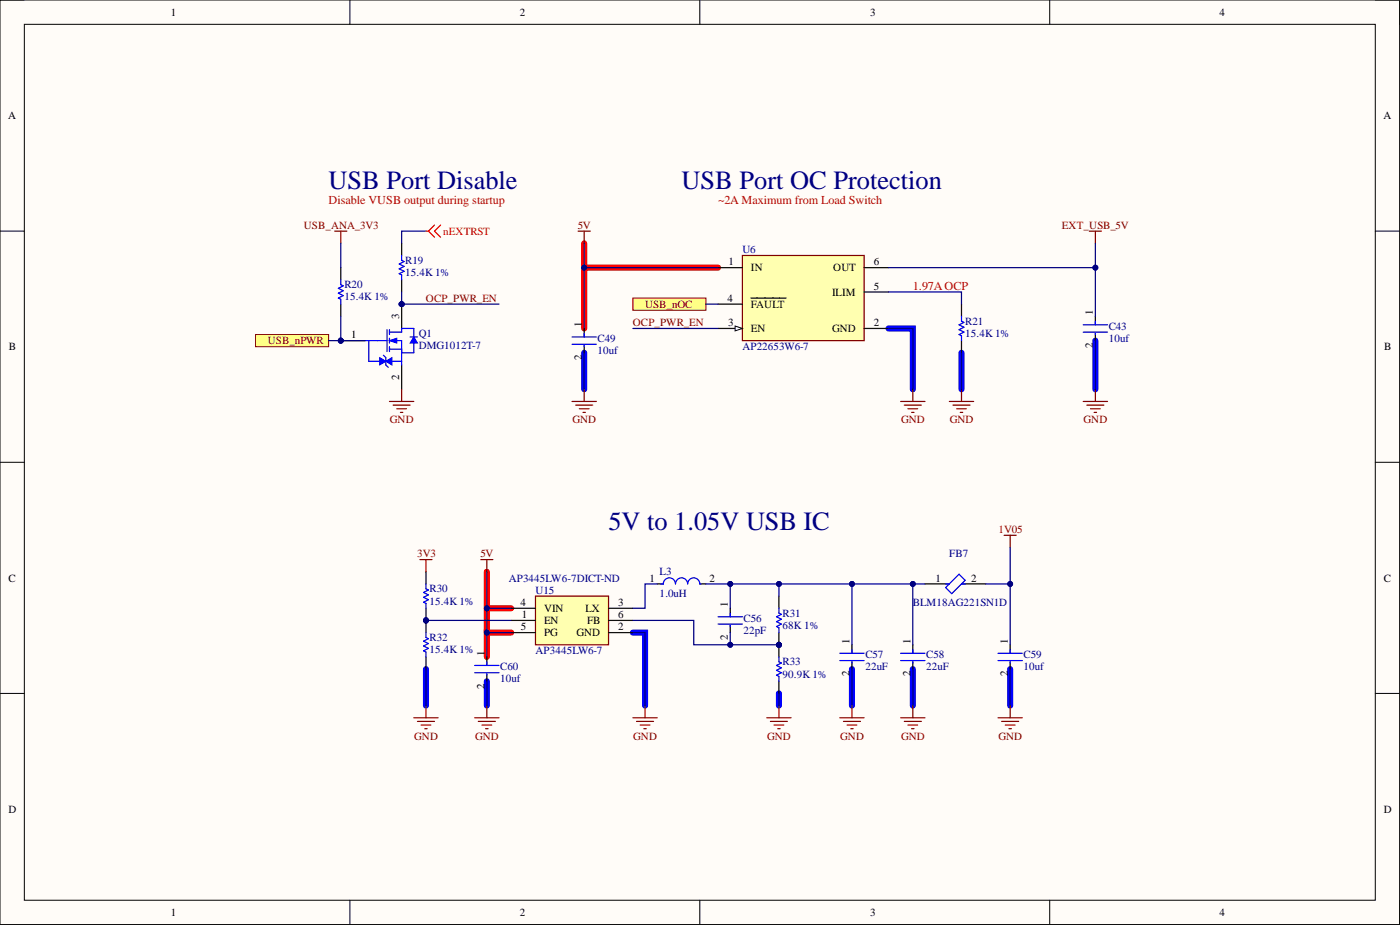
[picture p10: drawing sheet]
<svg xmlns="http://www.w3.org/2000/svg" width="292mm" height="193mm" viewBox="0 0 292 193" stroke-linecap="round" stroke-linejoin="round" font-family="sans-serif">
<defs><g id="words">
<g font-size="5.5" fill="#000080">
<text x="68.6" y="39.4">USB Port Disable</text>
<text x="142.2" y="39.4">USB Port OC Protection</text>
<text x="127" y="110.5">5V to 1.05V USB IC</text>
</g>
<g font-size="2.5" fill="#c00">
<text x="68.6" y="42.6">Disable VUSB output during startup</text>
<text x="149.8" y="42.6">~2A Maximum from Load Switch</text>
<text x="190.5" y="60.4">1.97AOCP</text>
</g>
<g font-size="2.3">
<text x="35.6" y="3.3">1</text>
<text x="108.4" y="3.3">2</text>
<text x="181.6" y="3.3">3</text>
<text x="254.4" y="3.3">4</text>
<text x="1.7" y="24.9">A</text>
<text x="288.6" y="24.9">A</text>
<text x="152" y="55.3">1</text>
<text x="156.7" y="56.6">IN</text>
<text x="173.9" y="56.6">OUT</text>
<text x="182.3" y="55.3">6</text>
<text x="151.8" y="62.9">4</text>
<text x="156.7" y="64.2">FAULT</text>
<text x="173.6" y="61.7">ILIM</text>
<text x="182.3" y="60.4">5</text>
<text x="228" y="65.7" transform="rotate(-90 228 65.7)">1</text>
<text x="73.3" y="70.6">1</text>
<text x="83.3" y="66.5" transform="rotate(-90 83.3 66.5)">3</text>
<text x="121.4" y="68.3" transform="rotate(-90 121.4 68.3)">1</text>
<text x="151.9" y="68">3</text>
<text x="156.7" y="69.3">EN</text>
<text x="173.6" y="69.3">GND</text>
<text x="182.3" y="68">2</text>
<text x="1.9" y="73.1">B</text>
<text x="121.4" y="75.1" transform="rotate(-90 121.4 75.1)">2</text>
<text x="228" y="72.6" transform="rotate(-90 228 72.6)">2</text>
<text x="288.8" y="73.1">B</text>
<text x="83.3" y="79.2" transform="rotate(-90 83.3 79.2)">2</text>
<text x="1.8" y="121.3">C</text>
<text x="135.5" y="121.3">1</text>
<text x="148" y="121.3">2</text>
<text x="195.2" y="121.3">1</text>
<text x="202.6" y="121.3">2</text>
<text x="288.7" y="121.3">C</text>
<text x="108.6" y="126.4">4</text>
<text x="108.7" y="131.5">5</text>
<text x="108.9" y="128.9">1</text>
<text x="113.5" y="130.2">EN</text>
<text x="113.5" y="127.7">VIN</text>
<text x="122.1" y="127.7">LX</text>
<text x="122.5" y="130.2">FB</text>
<text x="129" y="131.5">2</text>
<text x="129" y="126.4">3</text>
<text x="129" y="128.9">6</text>
<text x="151.9" y="126.6" transform="rotate(-90 151.9 126.6)">1</text>
<text x="101.1" y="136.8" transform="rotate(-90 101.1 136.8)">1</text>
<text x="113.5" y="132.7">PG</text>
<text x="120.3" y="132.7">GND</text>
<text x="151.9" y="133.5" transform="rotate(-90 151.9 133.5)">2</text>
<text x="177.2" y="134.3" transform="rotate(-90 177.2 134.3)">1</text>
<text x="189.9" y="134.3" transform="rotate(-90 189.9 134.3)">1</text>
<text x="210.3" y="134.3" transform="rotate(-90 210.3 134.3)">1</text>
<text x="101.1" y="143.6" transform="rotate(-90 101.1 143.6)">2</text>
<text x="177.2" y="141.1" transform="rotate(-90 177.2 141.1)">2</text>
<text x="189.9" y="141.1" transform="rotate(-90 189.9 141.1)">2</text>
<text x="210.3" y="141.1" transform="rotate(-90 210.3 141.1)">2</text>
<text x="1.8" y="169.5">D</text>
<text x="288.7" y="169.5">D</text>
<text x="35.6" y="191.1">1</text>
<text x="108.4" y="191.1">2</text>
<text x="181.6" y="191.1">3</text>
<text x="254.4" y="191.1">4</text>
</g>
<g font-size="2.3" fill="#800000">
<text x="63.4" y="47.7">USB_ANA_3V3</text>
<text x="120.5" y="47.7">5V</text>
<text x="221.5" y="47.7">EXT_USB_5V</text>
<text x="88.9" y="62.9">OCP_PWR_EN</text>
<text x="134.6" y="64.2">USB_nOC</text>
<text x="55.9" y="71.8">USB_nPWR</text>
<text x="132" y="68">OCP_PWR_EN</text>
<text x="81.3" y="88.3">GND</text>
<text x="119.4" y="88.3">GND</text>
<text x="188" y="88.3">GND</text>
<text x="198.2" y="88.3">GND</text>
<text x="226.1" y="88.3">GND</text>
<text x="208.3" y="111.2">1V05</text>
<text x="87" y="116.2">3V3</text>
<text x="100.2" y="116.2">5V</text>
<text x="86.4" y="154.3">GND</text>
<text x="99.1" y="154.3">GND</text>
<text x="132.1" y="154.3">GND</text>
<text x="160.1" y="154.3">GND</text>
<text x="175.3" y="154.3">GND</text>
<text x="188" y="154.3">GND</text>
<text x="208.3" y="154.3">GND</text>
</g>
<text font-size="2.3" fill="#f00" x="92.4" y="49">nEXTRST</text>
<g font-size="2.3" fill="#000080">
<text x="154.9" y="52.8">U6</text>
<text x="84.6" y="55.1">R19</text>
<text x="84.6" y="57.6">15.4K 1%</text>
<text x="71.9" y="60.1">R20</text>
<text x="71.9" y="62.7">15.4K 1%</text>
<text x="87.4" y="70.3">Q1</text>
<text x="124.7" y="71.3">C49</text>
<text x="201.4" y="67.8">R21</text>
<text x="201.4" y="70.3">15.4K 1%</text>
<text x="231.3" y="68.8">C43</text>
<text x="231.3" y="71.3">10uf</text>
<text x="87.4" y="72.8">DMG1012T-7</text>
<text x="124.7" y="73.9">10uf</text>
<text x="154.9" y="73.1">AP22653W6-7</text>
<text x="198.1" y="116.2">FB7</text>
<text x="89.6" y="123.6">R30</text>
<text x="106.1" y="121.3">AP3445LW6-7DICT-ND</text>
<text x="111.7" y="123.8">U15</text>
<text x="137.6" y="120">L3</text>
<text x="137.6" y="124.6">1.0uH</text>
<text x="89.6" y="126.1">15.4K 1%</text>
<text x="155.2" y="129.7">C56</text>
<text x="163.3" y="128.7">R31</text>
<text x="163.3" y="131.2">68K 1%</text>
<text x="190.5" y="126.4">BLM18AG221SN1D</text>
<text x="89.6" y="133.7">R32</text>
<text x="89.6" y="136.3">15.4K 1%</text>
<text x="111.7" y="136.5">AP3445LW6-7</text>
<text x="155.2" y="132.2">22pF</text>
<text x="180.5" y="137.3">C57</text>
<text x="193.2" y="137.3">C58</text>
<text x="213.6" y="137.3">C59</text>
<text x="104.4" y="139.8">C60</text>
<text x="104.4" y="142.4">10uf</text>
<text x="163.3" y="138.8">R33</text>
<text x="163.3" y="141.4">90.9K 1%</text>
<text x="180.5" y="139.8">22uF</text>
<text x="193.2" y="139.8">22uF</text>
<text x="213.6" y="139.8">10uf</text>
</g>
</g></defs>
<path d="M0 0h292v192.9h-292z" fill-rule="evenodd" fill="#fffcf8"/>
<path d="M0 0h292v192.9h-292z" fill="none" stroke="#000" stroke-width=".21"/>
<path d="M5.1 5.1h281.8v182.7h-281.8z" fill-rule="evenodd" fill="#fffcf8"/>
<g fill="none" stroke="#000" stroke-width=".21">
<path d="M0 0h5.1M73 0v5.1M146 0v5.1M219 0v5.1M286.9 0h5.1v5.1M5.1 5.1h281.8v182.7h-281.8zM0 48.2h5.1M286.9 48.2h5.1M0 96.4h5.1M286.9 96.4h5.1M0 144.7h5.1M286.9 144.7h5.1"/>
<path d="M73 187.8v5.1M146 187.8v5.1M219 187.8v5.1M292 187.8v5.1"/>
</g>
<path d="M121.9 73.6v7.6M185.4 68.5h5.1v12.7M200.6 73.6v7.6M228.5 71.1v10.1M88.9 139.6v7.6M132 132h2.6v15.2M177.8 139.6v7.6M190.5 139.6v7.6M210.8 139.6v7.6M101.6 142.1v5.1M162.5 144.7v2.5" fill="none" stroke="#00f" stroke-width="1.3"/>
<path d="M121.9 50.8v5M149.8 55.8h-27.9v12.7M101.6 119.3v12.7M101.6 126.9h5.1M106.7 132h-5.1v5" fill="none" stroke="#f00" stroke-width="1.3"/>
<path d="M154.9 53.3h25.4v17.8h-25.4z" fill-rule="evenodd" fill="#ffffb0"/>
<path d="M154.9 53.3h25.4v17.8h-25.4z" fill="none" stroke="#800000" stroke-width=".25"/>
<path d="M149.8 63.4h5.1M149.8 68.5h5.1M156.7 62.2h7.3" fill="none" stroke="#000" stroke-width=".25"/>
<path d="M153.4 68l1.5 .5-1.5 .5z" fill="#f8fcff"/>
<path d="M153.4 68l1.5 .5-1.5 .5z" fill="none" stroke="#000" stroke-width=".21"/>
<path d="M149.8 55.8h5.1M180.3 55.8h5.1M121.9 68.5v1.8M121.9 72.1v1.5M180.3 60.9h5.1M180.3 68.5h5.1M200.6 63.4v2.6M200.6 71.1v2.5" fill="none" stroke="#000" stroke-width=".25"/>
<path d="M119.3 70.3h5.1M119.3 71.8h5.1M121.9 69.5v.8M121.9 72.1v.2M200.6 66v1l.5 .3-1 .5 1 .5-1 .5 1 .5-1 .5 .5 .2v1.1" fill="none" stroke="#00f" stroke-width=".25"/>
<g fill="none" stroke="#800000" stroke-width=".25">
<path d="M120.6 48.2h2.6M121.9 48.2v2.6M119.3 83.7h5.1M120.1 84.5h3.6M120.9 85.3h2M121.6 86h.5M121.9 81.2v2.5M187.9 83.7h5.1M188.7 84.5h3.5M189.4 85.3h2.1M190.2 86h.5M190.5 81.2v2.5"/>
<path d="M198.1 83.7h5M198.8 84.5h3.6M199.6 85.3h2M200.4 86h.5M200.6 81.2v2.5"/>
</g>
<path d="M53.3 69.8h15.3v2.5h-15.3z" fill-rule="evenodd" fill="#ffff80"/>
<path d="M53.3 69.8h15.3v2.5h-15.3z" fill="none" stroke="#800000" stroke-width=".21"/>
<path d="M132 62.2h15.3v2.5h-15.3z" fill-rule="evenodd" fill="#ffff80"/>
<path d="M132 62.2h15.3v2.5h-15.3z" fill="none" stroke="#800000" stroke-width=".21"/>
<circle cx="83.8" cy="63.4" r=".51" fill="#000080"/>
<circle cx="83.8" cy="63.4" r=".51" fill="none" stroke="#000080" stroke-width=".21"/>
<circle cx="71.1" cy="71.1" r=".51" fill="#000080"/>
<circle cx="71.1" cy="71.1" r=".51" fill="none" stroke="#000080" stroke-width=".21"/>
<path d="M85.6 70.3h1.5M86.3 71.6v2" fill="none" stroke="#00f" stroke-width=".25"/>
<path d="M83.8 63.4v5.1" fill="none" stroke="#000" stroke-width=".25"/>
<circle cx="83.8" cy="63.4" r=".51" fill="#000080"/>
<circle cx="83.8" cy="63.4" r=".51" fill="none" stroke="#000080" stroke-width=".21"/>
<path d="M71.1 71.1h5.1" fill="none" stroke="#000" stroke-width=".25"/>
<circle cx="71.1" cy="71.1" r=".51" fill="#000080"/>
<circle cx="71.1" cy="71.1" r=".51" fill="none" stroke="#000080" stroke-width=".21"/>
<path d="M80.8 68.8v4.5M81.3 69.3h2.5M81.3 71.1h2.5v2.5M81.3 72.8h2.5M81.3 68.8v1M81.3 70.6v1M81.3 72.3v1" fill="none" stroke="#00f" stroke-width=".25"/>
<path d="M81.3 71.1l1.5-.5v1z" fill="#00f"/>
<path d="M81.3 71.1l1.5-.5v1z" fill="none" stroke="#00f" stroke-width=".21"/>
<path d="M83.8 68.5v.8M83.8 72.8v.8h2.5M86.3 68.5v1.8" fill="none" stroke="#00f" stroke-width=".25"/>
<path d="M83.8 76.1v5.1" fill="none" stroke="#000" stroke-width=".25"/>
<path d="M86.3 70.3l.8 1.3h-1.5z" fill="#00f"/>
<path d="M86.3 70.3l.8 1.3h-1.5z" fill="none" stroke="#00f" stroke-width=".21"/>
<path d="M76.2 71.1h4.6M76.9 71.1v4.3M80.5 74.6v1.5M83.8 68.5h2.5M83.8 73.6v2.5" fill="none" stroke="#00f" stroke-width=".25"/>
<path d="M80.5 75.4l1.3-.8v1.5z" fill="#00f"/>
<path d="M80.5 75.4l1.3-.8v1.5z" fill="none" stroke="#00f" stroke-width=".21"/>
<path d="M80 74.1l.5 .5M80.5 76.1l.5 .5" fill="none" stroke="#00f" stroke-width=".25"/>
<path d="M79.2 74.6l1.3 .8-1.3 .7z" fill="#00f"/>
<path d="M79.2 74.6l1.3 .8-1.3 .7z" fill="none" stroke="#00f" stroke-width=".21"/>
<path d="M71.1 58.4v1l.5 .2-1 .5 1 .6-1 .5 1 .5-1 .5 .5 .2v1M83.8 53.3v1l.5 .3-1 .5 1 .5-1 .5 1 .5-1 .5 .5 .3v1M76.9 75.4h6.9M226 67.8h5.1M226 69.3h5.1M228.5 67v.8M228.5 69.5v.3" fill="none" stroke="#00f" stroke-width=".25"/>
<path d="M71.1 55.8v2.6M83.8 50.8v2.5M83.8 58.4v2.5M71.1 63.4v2.6M228.5 66v1.8M228.5 69.5v1.6" fill="none" stroke="#000" stroke-width=".25"/>
<g fill="none" stroke="#800000" stroke-width=".25">
<path d="M69.8 48.2h2.6M71.1 48.2v2.6M227.3 48.2h2.5M228.5 48.2v2.6M81.3 83.7h5M82 84.5h3.6M82.8 85.3h2M83.5 86h.6M83.8 81.2v2.5M226 83.7h5.1M226.8 84.5h3.5M227.5 85.3h2.1"/>
<path d="M228.3 86h.5M228.5 81.2v2.5"/>
</g>
<path d="M111.7 124.4h15.3v10.1h-15.3z" fill-rule="evenodd" fill="#ffffb0"/>
<path d="M111.7 124.4h15.3v10.1h-15.3z" fill="none" stroke="#800000" stroke-width=".25"/>
<path d="M106.7 129.4h5M106.7 132h5M106.7 126.9h5M127 129.4h5M127 132h5M127 126.9h5" fill="none" stroke="#000" stroke-width=".25"/>
<circle cx="88.9" cy="129.4" r=".51" fill="#000080"/>
<circle cx="88.9" cy="129.4" r=".51" fill="none" stroke="#000080" stroke-width=".21"/>
<path d="M88.9 119.3v2.5M88.9 126.9v2.5" fill="none" stroke="#000" stroke-width=".25"/>
<circle cx="88.9" cy="129.4" r=".51" fill="#000080"/>
<circle cx="88.9" cy="129.4" r=".51" fill="none" stroke="#000080" stroke-width=".21"/>
<path d="M88.9 121.8v1l.5 .3-1 .5 1 .5-1 .5 1 .5-1 .5 .5 .3v1" fill="none" stroke="#00f" stroke-width=".25"/>
<circle cx="88.9" cy="129.4" r=".51" fill="#000080"/>
<circle cx="88.9" cy="129.4" r=".51" fill="none" stroke="#000080" stroke-width=".21"/>
<path d="M88.9 129.4v2.6" fill="none" stroke="#000" stroke-width=".25"/>
<circle cx="88.9" cy="129.4" r=".51" fill="#000080"/>
<circle cx="88.9" cy="129.4" r=".51" fill="none" stroke="#000080" stroke-width=".21"/>
<path d="M88.9 137v2.6M101.6 137v1.8M101.6 140.6v1.5" fill="none" stroke="#000" stroke-width=".25"/>
<path d="M88.9 132v1l.5 .2-1 .5 1 .6-1 .5 1 .5-1 .5 .5 .2v1M99 138.8h5.1M101.6 138.1v.7M99 140.3h5.1M101.6 140.6v.3" fill="none" stroke="#00f" stroke-width=".25"/>
<g fill="none" stroke="#800000" stroke-width=".25">
<path d="M87.6 116.7h2.5M88.9 116.7v2.6M100.3 116.7h2.5M101.6 116.7v2.6M86.3 149.7h5.1M87.1 150.5h3.6M87.9 151.3h2M88.6 152h.5M88.9 147.2v2.5M99 149.7h5.1M99.8 150.5h3.6M100.6 151.3h2"/>
<path d="M101.3 152h.5M101.6 147.2v2.5M132 149.7h5.1M132.8 150.5h3.6M133.6 151.3h2M134.3 152h.5M134.6 147.2v2.5"/>
</g>
<circle cx="162.5" cy="134.5" r=".51" fill="#000080"/>
<circle cx="162.5" cy="134.5" r=".51" fill="none" stroke="#000080" stroke-width=".21"/>
<path d="M162.5 134.5v2.5" fill="none" stroke="#000" stroke-width=".25"/>
<circle cx="162.5" cy="134.5" r=".51" fill="#000080"/>
<circle cx="162.5" cy="134.5" r=".51" fill="none" stroke="#000080" stroke-width=".21"/>
<path d="M162.5 142.1v2.6" fill="none" stroke="#000" stroke-width=".25"/>
<path d="M162.5 137v1.1l.5 .2-1 .5 1 .5-1 .5 1 .5-1 .6 .5 .2v1" fill="none" stroke="#00f" stroke-width=".25"/>
<circle cx="162.5" cy="134.5" r=".51" fill="#000080"/>
<circle cx="162.5" cy="134.5" r=".51" fill="none" stroke="#000080" stroke-width=".21"/>
<path d="M162.5 132v2.5" fill="none" stroke="#000" stroke-width=".25"/>
<circle cx="162.5" cy="134.5" r=".51" fill="#000080"/>
<circle cx="162.5" cy="134.5" r=".51" fill="none" stroke="#000080" stroke-width=".21"/>
<path d="M137.1 121.8h1.3M146 121.8h1.3M152.4 126.9v1.8M152.4 130.4v1.6M162.5 124.4v2.5" fill="none" stroke="#000" stroke-width=".25"/>
<path d="M137.9 121.8h.5a1.27 1.27 0 0 1 1.3-1.3 1.27 1.27 0 0 1 1.2 1.3 1.27 1.27 0 0 1 1.3-1.3 1.27 1.27 0 0 1 1.3 1.3 1.27 1.27 0 0 1 1.2-1.3 1.27 1.27 0 0 1 1.3 1.3h.3M149.8 128.7h5.1M149.8 130.2h5.1M152.4 127.9v.8M152.4 130.4v.3M162.5 126.9v1l.5 .3-1 .5 1 .5-1 .5 1 .5-1 .5 .5 .3v1" fill="none" stroke="#00f" stroke-width=".25"/>
<path d="M149.8 55.8h-27.9v12.7M132 68.5h17.8M147.3 63.4h2.5M185.4 68.5h5.1v12.7M185.4 60.9h15.2v2.5M200.6 73.6v7.6" fill="none" stroke="#000080" stroke-width=".25"/>
<circle cx="121.9" cy="55.8" r=".51" fill="#000080"/>
<circle cx="121.9" cy="55.8" r=".51" fill="none" stroke="#000080" stroke-width=".21"/>
<path d="M121.9 50.8v5" fill="none" stroke="#000080" stroke-width=".25"/>
<circle cx="121.9" cy="55.8" r=".51" fill="#000080"/>
<circle cx="121.9" cy="55.8" r=".51" fill="none" stroke="#000080" stroke-width=".21"/>
<path d="M71.1 50.8v5M71.1 66v5.1h5.1" fill="none" stroke="#000080" stroke-width=".25"/>
<circle cx="71.1" cy="71.1" r=".51" fill="#000080"/>
<circle cx="71.1" cy="71.1" r=".51" fill="none" stroke="#000080" stroke-width=".21"/>
<path d="M68.6 71.1h2.5" fill="none" stroke="#000080" stroke-width=".25"/>
<circle cx="71.1" cy="71.1" r=".51" fill="#000080"/>
<circle cx="71.1" cy="71.1" r=".51" fill="none" stroke="#000080" stroke-width=".21"/>
<path d="M83.8 63.4h20.3" fill="none" stroke="#000080" stroke-width=".25"/>
<circle cx="83.8" cy="63.4" r=".51" fill="#000080"/>
<circle cx="83.8" cy="63.4" r=".51" fill="none" stroke="#000080" stroke-width=".21"/>
<path d="M88.9 48.2h-5.1v2.6M228.5 50.8v5M228.5 71.1v10.1" fill="none" stroke="#000080" stroke-width=".25"/>
<circle cx="228.5" cy="55.8" r=".51" fill="#000080"/>
<circle cx="228.5" cy="55.8" r=".51" fill="none" stroke="#000080" stroke-width=".21"/>
<path d="M83.8 60.9v2.5" fill="none" stroke="#000080" stroke-width=".25"/>
<circle cx="83.8" cy="63.4" r=".51" fill="#000080"/>
<circle cx="83.8" cy="63.4" r=".51" fill="none" stroke="#000080" stroke-width=".21"/>
<path d="M121.9 73.6v7.6M106.7 132h-5.1v5" fill="none" stroke="#000080" stroke-width=".25"/>
<circle cx="101.6" cy="132" r=".51" fill="#000080"/>
<circle cx="101.6" cy="132" r=".51" fill="none" stroke="#000080" stroke-width=".21"/>
<path d="M88.9 129.4h17.8M132 132h2.6v15.2M101.6 142.1v5.1" fill="none" stroke="#000080" stroke-width=".25"/>
<circle cx="88.9" cy="129.4" r=".51" fill="#000080"/>
<circle cx="88.9" cy="129.4" r=".51" fill="none" stroke="#000080" stroke-width=".21"/>
<path d="M88.9 139.6v7.6M101.6 126.9h5.1" fill="none" stroke="#000080" stroke-width=".25"/>
<circle cx="101.6" cy="126.9" r=".51" fill="#000080"/>
<circle cx="101.6" cy="126.9" r=".51" fill="none" stroke="#000080" stroke-width=".21"/>
<path d="M147.3 121.8h5.1v5.1" fill="none" stroke="#000080" stroke-width=".25"/>
<circle cx="152.4" cy="121.8" r=".51" fill="#000080"/>
<circle cx="152.4" cy="121.8" r=".51" fill="none" stroke="#000080" stroke-width=".21"/>
<path d="M152.4 121.8h10.1v2.6" fill="none" stroke="#000080" stroke-width=".25"/>
<circle cx="162.5" cy="121.8" r=".51" fill="#000080"/>
<circle cx="162.5" cy="121.8" r=".51" fill="none" stroke="#000080" stroke-width=".21"/>
<circle cx="152.4" cy="121.8" r=".51" fill="#000080"/>
<circle cx="152.4" cy="121.8" r=".51" fill="none" stroke="#000080" stroke-width=".21"/>
<path d="M152.4 132v2.5" fill="none" stroke="#000080" stroke-width=".25"/>
<circle cx="152.4" cy="134.5" r=".51" fill="#000080"/>
<circle cx="152.4" cy="134.5" r=".51" fill="none" stroke="#000080" stroke-width=".21"/>
<path d="M137.1 121.8h-2.5v5.1h-2.6M162.5 121.8h15.3v12.7M162.5 144.7v2.5" fill="none" stroke="#000080" stroke-width=".25"/>
<path d="M160 149.7h5.1M160.7 150.5h3.6M161.5 151.3h2M162.3 152h.5M162.5 147.2v2.5" fill="none" stroke="#800000" stroke-width=".25"/>
<path d="M177.8 134.5v1.8M177.8 138.1v1.5M190.5 134.5v1.8M190.5 138.1v1.5" fill="none" stroke="#000" stroke-width=".25"/>
<path d="M175.2 136.3h5.1M175.2 137.8h5.1M177.8 135.5v.8M177.8 138.1v.2M187.9 136.3h5.1M187.9 137.8h5.1M190.5 135.5v.8M190.5 138.1v.2" fill="none" stroke="#00f" stroke-width=".25"/>
<circle cx="162.5" cy="121.8" r=".51" fill="#000080"/>
<circle cx="162.5" cy="121.8" r=".51" fill="none" stroke="#000080" stroke-width=".21"/>
<circle cx="177.8" cy="121.8" r=".51" fill="#000080"/>
<circle cx="177.8" cy="121.8" r=".51" fill="none" stroke="#000080" stroke-width=".21"/>
<path d="M177.8 121.8h12.7v12.7" fill="none" stroke="#000080" stroke-width=".25"/>
<circle cx="177.8" cy="121.8" r=".51" fill="#000080"/>
<circle cx="177.8" cy="121.8" r=".51" fill="none" stroke="#000080" stroke-width=".21"/>
<circle cx="190.5" cy="121.8" r=".51" fill="#000080"/>
<circle cx="190.5" cy="121.8" r=".51" fill="none" stroke="#000080" stroke-width=".21"/>
<path d="M177.8 139.6v7.6M190.5 139.6v7.6M205.7 121.8h5.1" fill="none" stroke="#000080" stroke-width=".25"/>
<path d="M175.2 149.7h5.1M176 150.5h3.5M176.7 151.3h2.1M177.5 152h.5M177.8 147.2v2.5M187.9 149.7h5.1M188.7 150.5h3.5M189.4 151.3h2.1M190.2 152h.5M190.5 147.2v2.5" fill="none" stroke="#800000" stroke-width=".25"/>
<path d="M193 121.8h5.1M200.6 121.8h5.1M210.8 134.5v1.8M210.8 138.1v1.5" fill="none" stroke="#000" stroke-width=".25"/>
<path d="M197.3 122.6l2.8-2.8 1.3 1.3-2.8 2.7zM197.3 121.8h.8M200.6 121.8h.8M208.2 136.3h5.1M208.2 137.8h5.1M210.8 135.5v.8M210.8 138.1v.2" fill="none" stroke="#00f" stroke-width=".25"/>
<circle cx="210.8" cy="121.8" r=".51" fill="#000080"/>
<circle cx="210.8" cy="121.8" r=".51" fill="none" stroke="#000080" stroke-width=".21"/>
<path d="M190.5 121.8h2.5M210.8 139.6v7.6" fill="none" stroke="#000080" stroke-width=".25"/>
<path d="M208.2 149.7h5.1M209 150.5h3.5M209.7 151.3h2.1M210.5 152h.5M210.8 147.2v2.5" fill="none" stroke="#800000" stroke-width=".25"/>
<circle cx="190.5" cy="121.8" r=".51" fill="#000080"/>
<circle cx="190.5" cy="121.8" r=".51" fill="none" stroke="#000080" stroke-width=".21"/>
<path d="M209.5 111.7h2.5M210.8 111.7v2.5" fill="none" stroke="#800000" stroke-width=".25"/>
<path d="M132 129.4h12.7v5.1h17.8" fill="none" stroke="#000080" stroke-width=".25"/>
<circle cx="152.4" cy="134.5" r=".51" fill="#000080"/>
<circle cx="152.4" cy="134.5" r=".51" fill="none" stroke="#000080" stroke-width=".21"/>
<circle cx="162.5" cy="134.5" r=".51" fill="#000080"/>
<circle cx="162.5" cy="134.5" r=".51" fill="none" stroke="#000080" stroke-width=".21"/>
<path d="M101.6 119.3v12.7" fill="none" stroke="#000080" stroke-width=".25"/>
<circle cx="101.6" cy="132" r=".51" fill="#000080"/>
<circle cx="101.6" cy="132" r=".51" fill="none" stroke="#000080" stroke-width=".21"/>
<circle cx="101.6" cy="126.9" r=".51" fill="#000080"/>
<circle cx="101.6" cy="126.9" r=".51" fill="none" stroke="#000080" stroke-width=".21"/>
<path d="M210.8 114.2v20.3" fill="none" stroke="#000080" stroke-width=".25"/>
<circle cx="210.8" cy="121.8" r=".51" fill="#000080"/>
<circle cx="210.8" cy="121.8" r=".51" fill="none" stroke="#000080" stroke-width=".21"/>
<path d="M185.4 55.8h43.1v10.2" fill="none" stroke="#000080" stroke-width=".25"/>
<circle cx="228.5" cy="55.8" r=".51" fill="#000080"/>
<circle cx="228.5" cy="55.8" r=".51" fill="none" stroke="#000080" stroke-width=".21"/>
<path d="M88.9 48.2h.5M89.4 48.2l1.3 1.3M90.7 47l-1.3 1.2M91.9 47l-1.2 1.2 1.2 1.3" fill="none" stroke="#f00" stroke-width=".25"/>
<use href="#words"/>
</svg>
